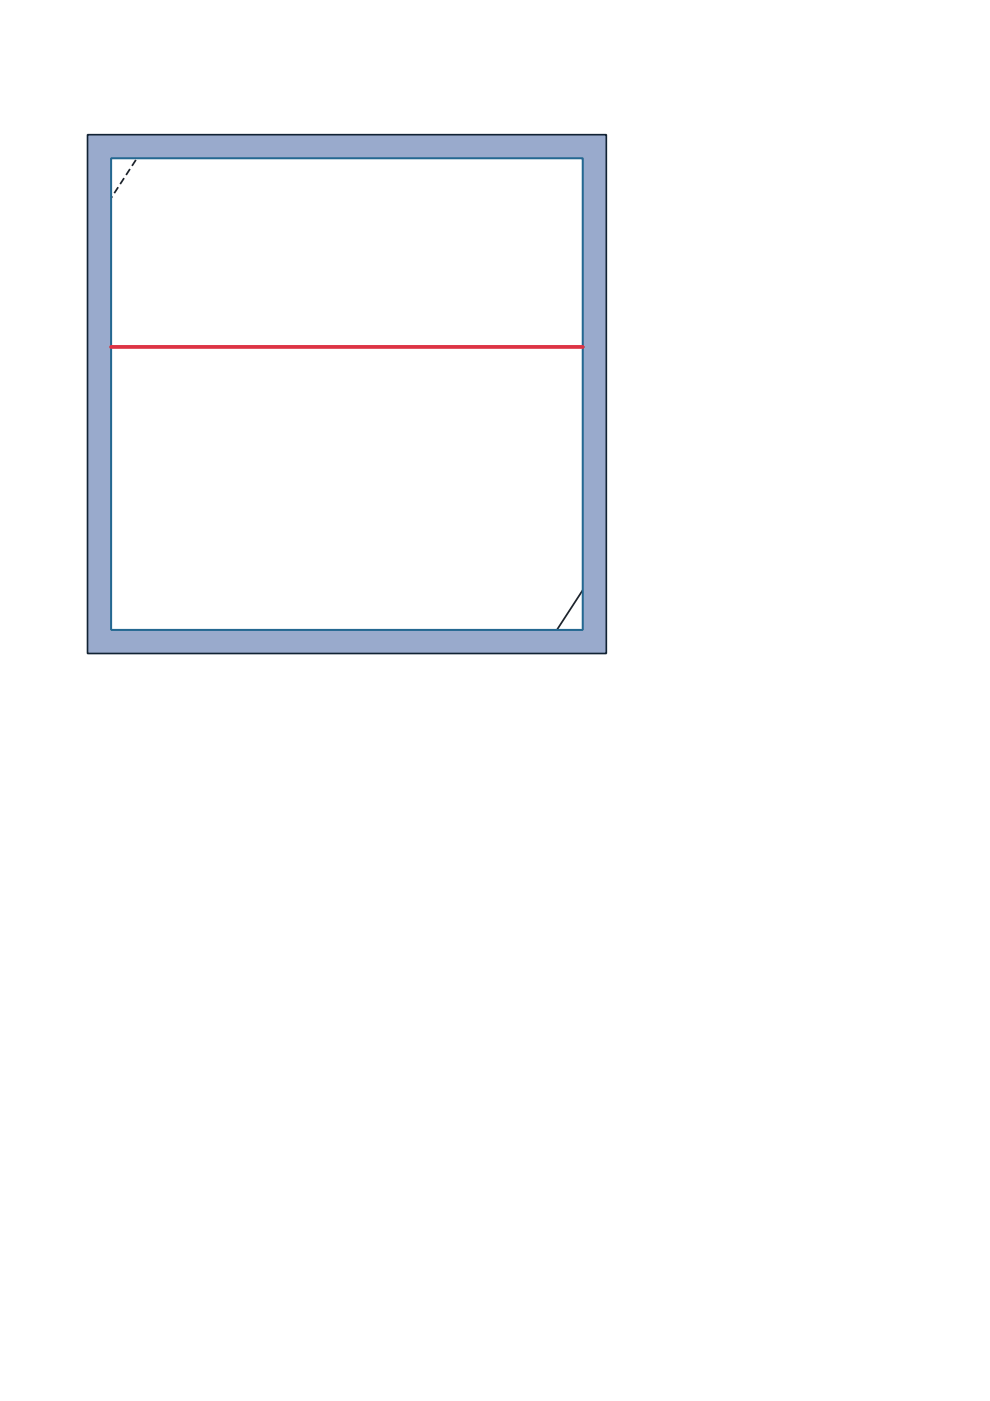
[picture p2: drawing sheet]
<svg xmlns="http://www.w3.org/2000/svg" width="210mm" height="297mm" viewBox="0 0 210 297" stroke-linecap="round" stroke-linejoin="round" font-family="sans-serif">
<path d="M18.6 28.6h110v110h-110z" fill="#9ac" stroke="#123" stroke-width=".35"/>
<path d="M23.6 33.6h100v100h-100z" fill="#fff"/>
<path d="M23.5 42.1l5.6-8.6" fill="none" stroke="#1e242c" stroke-width=".37" stroke-dasharray="1.5 .8" stroke-linecap="butt"/>
<path d="M123.6 125l-5.6 8.6" fill="none" stroke="#1e242c" stroke-width=".37"/>
<path d="M23.6 33.6h100v100h-100z" fill="none" stroke="#246891" stroke-width=".43"/>
<path d="M23.6 73.6h100" fill="none" stroke="#d34" stroke-width=".8"/>
</svg>
